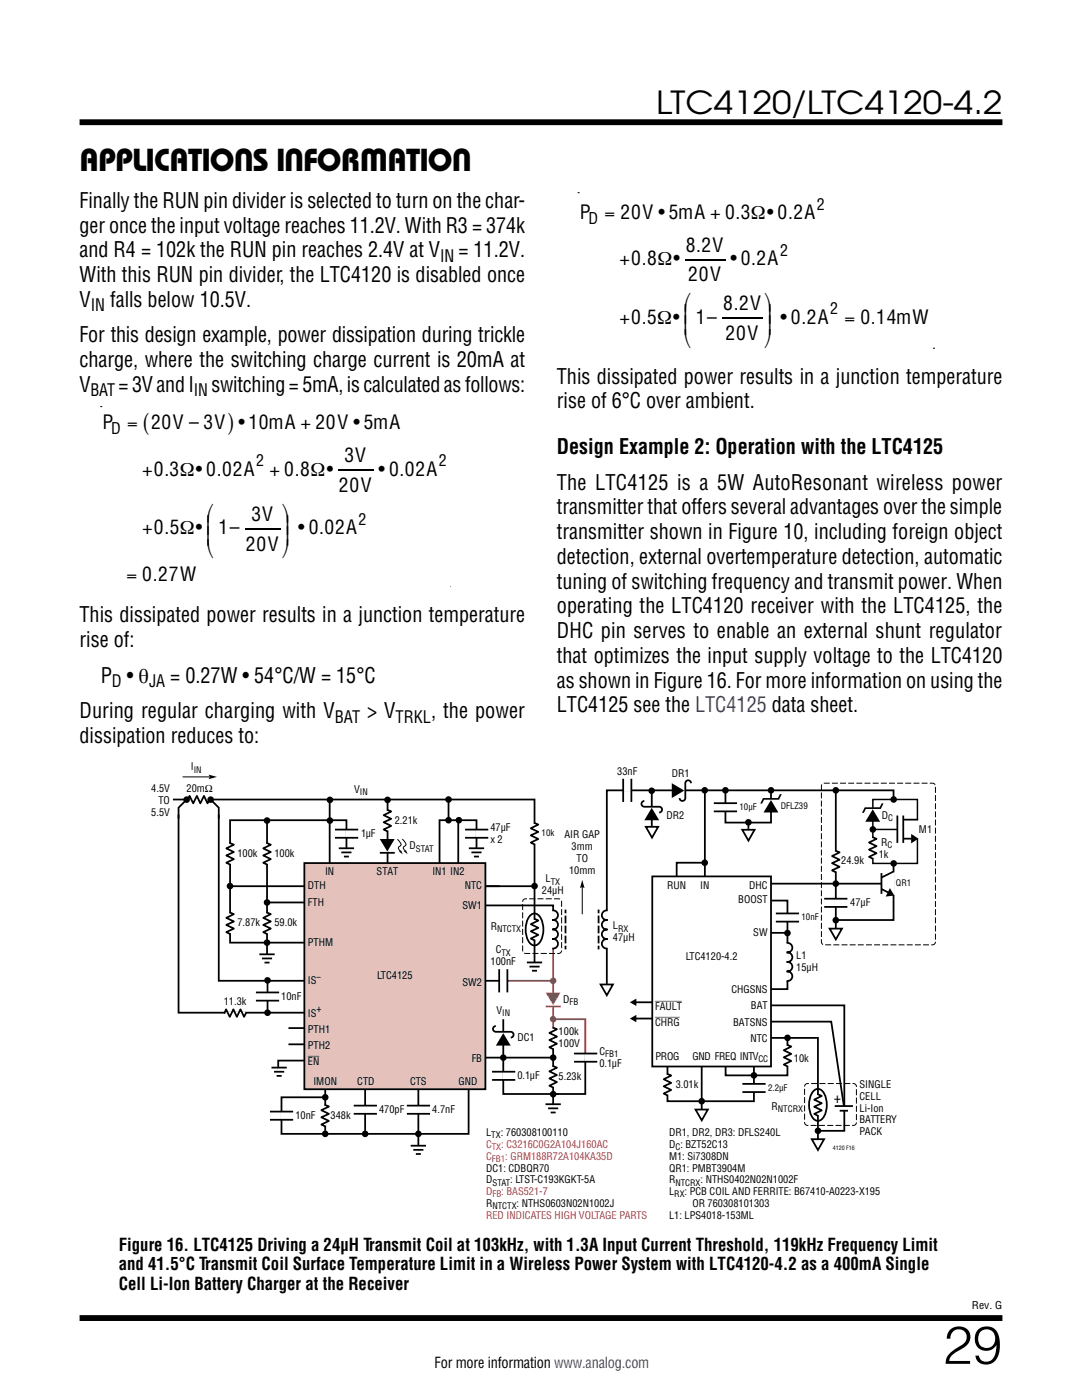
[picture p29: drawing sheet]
<svg xmlns="http://www.w3.org/2000/svg" width="216mm" height="279mm" viewBox="0 0 216 279" stroke-linecap="round" stroke-linejoin="round" font-family="sans-serif">
<defs><g id="words">
<text font-size="10.6" x="188.2" y="272.2">29</text>
<g font-size="6.3">
<text x="130.9" y="22.8">LTC4120/LTC4120-4.2</text>
<text x="15.9" y="34.1">APPLICATIONS INFORMATION</text>
</g>
<g font-size="4.8">
<text x="28.6" y="85.7">(</text>
<text x="45.4" y="85.7">)</text>
</g>
<g font-size="4.2">
<text x="15.9" y="41.5">Finally the RUN pin divider is selected to turn on the char-</text>
<text x="15.9" y="46.4">ger once the input voltage reaches 11.2V. With R3 = 374k</text>
<text x="15.9" y="51.4">and R4 = 102k the RUN pin reaches 2.4V at V</text>
<text x="91.5" y="51.4">= 11.2V.</text>
<text x="15.9" y="56.3">With this RUN pin divider, the LTC4120 is disabled once</text>
<text x="15.9" y="61.3">V</text>
<text x="22" y="61.2">falls below 10.5V.</text>
<text x="15.9" y="68.3">For this design example, power dissipation during trickle</text>
<text x="15.9" y="73.2">charge, where the switching charge current is 20mA at</text>
<text x="111.1" y="76.6">This dissipated power results in a junction temperature</text>
<text x="15.9" y="78.2">V</text>
<text x="23.7" y="78.2">=3Vand I</text>
<text x="42.2" y="78.2">switching=5mA, is calculated as follows:</text>
<text x="111.1" y="81.5">rise of 6°C over ambient.</text>
<text x="111.1" y="90.7">Design Example 2: Operation with the LTC4125</text>
<text x="111.1" y="97.7">The LTC4125 is a 5W AutoResonant wireless power</text>
<text x="111.1" y="102.7">transmitter that offers several advantages over the simple</text>
<text x="111.1" y="107.6">transmitter shown in Figure 10, including foreign object</text>
<text x="111.1" y="112.5">detection, external overtemperature detection, automatic</text>
<text x="111.1" y="117.5">tuning of switching frequency and transmit power. When</text>
<text x="15.9" y="124.2">This dissipated power results in a junction temperature</text>
<text x="111.1" y="122.4">operating the LTC4120 receiver with the LTC4125, the</text>
<text x="15.9" y="129.1">rise of:</text>
<text x="111.1" y="127.4">DHC pin serves to enable an external shunt regulator</text>
<text x="20.1" y="136.3">P</text>
<text x="25.3" y="136.3">• θ</text>
<text x="34" y="136.3">= 0.27W • 54°C/W = 15°C</text>
<text x="111.1" y="132.3">that optimizes the input supply voltage to the LTC4120</text>
<text x="111.1" y="137.2">as shown in Figure 16. For more information on using the</text>
<text x="15.9" y="143.4">During regular charging with V</text>
<text x="73.3" y="143.4">&gt; V</text>
<text x="86" y="143.4">, the power</text>
<text x="111.1" y="142.2">LTC4125 see the LTC4125 data sheet.</text>
<text x="15.9" y="148.3">dissipation reduces to:</text>
</g>
<g font-size="3.9">
<text x="115.7" y="43.7">P</text>
<text x="120.6" y="43.7">= 20V • 5mA + 0.3Ω• 0.2A</text>
<text x="123.6" y="52.9">+0.8Ω•</text>
<text x="136.8" y="50.2">8.2V</text>
<text x="145.7" y="52.9">• 0.2A</text>
<text x="137.3" y="56.2">20V</text>
<text x="123.6" y="64.6">+0.5Ω• ⎜ 1–</text>
<text x="136.4" y="61.3">⎛</text>
<text x="136.4" y="66">⎜</text>
<text x="144.3" y="62">8.2V ⎞</text>
<text x="152.5" y="63.7">⎟ • 0.2A</text>
<text x="152.5" y="66">⎟</text>
<text x="168.5" y="64.6">= 0.14mW</text>
<text x="136.4" y="68.6">⎝</text>
<text x="144.8" y="67.9">20V ⎠</text>
<text x="20.5" y="85.6">P</text>
<text x="25.4" y="85.6">= 20V – 3V • 10mA + 20V • 5mA</text>
<text x="28.4" y="94.9">+0.3Ω• 0.02A</text>
<text x="53.8" y="94.9">+ 0.8Ω•</text>
<text x="68.7" y="92.2">3V</text>
<text x="75.5" y="94.9">• 0.02A</text>
<text x="67.6" y="98.2">20V</text>
<text x="28.4" y="106.6">+0.5Ω• ⎜ 1–</text>
<text x="41.2" y="103.3">⎛</text>
<text x="41.2" y="108">⎜</text>
<text x="50.2" y="104">3V ⎞</text>
<text x="56.3" y="105.7">⎟ • 0.02A</text>
<text x="56.3" y="108">⎟</text>
<text x="41.2" y="110.6">⎝</text>
<text x="49" y="109.9">20V ⎠</text>
<text x="25.2" y="116">= 0.27W</text>
</g>
<g font-size="3.5">
<text x="23.7" y="249.6">Figure 16. LTC4125 Driving a 24μH Transmit Coil at 103kHz, with 1.3A Input Current Threshold, 119kHz Frequency Limit</text>
<text x="23.7" y="253.5">and 41.5°C Transmit Coil Surface Temperature Limit in a Wireless Power System with LTC4120-4.2 as a 400mA Single</text>
<text x="23.7" y="257.4">Cell Li-Ion Battery Charger at the Receiver</text>
</g>
<g font-size="3.4">
<text x="87.8" y="52.2">IN</text>
<text x="18.1" y="62.1">IN</text>
<text x="18.1" y="79">BAT</text>
<text x="38.7" y="79">IN</text>
<text x="22.3" y="137.2">D</text>
<text x="29.8" y="137.2">JA</text>
<text x="66.8" y="144.2">BAT</text>
<text x="78.9" y="144.2">TRKL</text>
</g>
<g font-size="3.2">
<text x="163" y="41.8">2</text>
<text x="117.4" y="44.8">D</text>
<text x="155.7" y="51">2</text>
<text x="165.7" y="62.7">2</text>
<text x="22.2" y="86.6">D</text>
<text x="51.1" y="93">2</text>
<text x="87.6" y="93">2</text>
<text x="71.6" y="104.7">2</text>
</g>
<text font-size="3" x="86.7" y="273.1">For more information www.analog.com</text>
<text font-size="2.9" x="166.4" y="220.1">+</text>
<g font-size="2.1">
<text x="38.1" y="153.8">I</text>
<text x="123.2" y="154.6">33nF</text>
<text x="134" y="155.1">DR1</text>
<text x="30.2" y="158.1">4.5V</text>
<text x="31.6" y="160.4">TO</text>
<text x="37.2" y="158.1">20mΩ</text>
<text x="70.7" y="158.3">V</text>
<text x="30.2" y="162.8">5.5V</text>
<text x="72" y="167">1µF</text>
<text x="78.8" y="164.4">2.21k</text>
<text x="97.8" y="165.9">47µF</text>
<text x="112.7" y="167.3">AIR GAP</text>
<text x="133" y="163.4">DR2</text>
<text x="175.9" y="163.4">D</text>
<text x="183.4" y="166.3">M1</text>
<text x="47.4" y="171">100k</text>
<text x="54.8" y="171">100k</text>
<text x="81.7" y="169.5">D</text>
<text x="97.8" y="168.3">x 2</text>
<text x="114.1" y="169.6">3mm</text>
<text x="115" y="172">TO</text>
<text x="167.9" y="172.5">24.9k</text>
<text x="175.3" y="171.2">1k</text>
<text x="175.9" y="168.8">R</text>
<text x="61.4" y="177.5">DTH</text>
<text x="64.9" y="174.6">IN</text>
<text x="75.2" y="174.6">STAT</text>
<text x="86.3" y="174.6">IN1 IN2</text>
<text x="92.7" y="177.5">NTC</text>
<text x="108.1" y="178.5">24µH</text>
<text x="108.9" y="176.1">L</text>
<text x="113.5" y="174.3">10mm</text>
<text x="133.1" y="177.4">RUN</text>
<text x="139.7" y="177.4">IN</text>
<text x="149.5" y="177.4">DHC</text>
<text x="47.4" y="184.9">7.87k</text>
<text x="54.8" y="184.9">59.0k</text>
<text x="61.4" y="180.8">FTH</text>
<text x="92.3" y="181.3">SW1</text>
<text x="97.9" y="185.5">R</text>
<text x="122.3" y="185.5">L</text>
<text x="147.3" y="180.2">BOOST</text>
<text x="169.6" y="180.9">47µF</text>
<text x="61.4" y="188.7">PTHM</text>
<text x="98.9" y="190.3">C</text>
<text x="122.3" y="187.9">47µH</text>
<text x="136.8" y="191.6">LTC4120-4.2</text>
<text x="150.3" y="186.7">SW</text>
<text x="158.9" y="191.4">L1</text>
<text x="61.4" y="196.4">IS</text>
<text x="75.3" y="195.5">LTC4125</text>
<text x="92.3" y="196.7">SW2</text>
<text x="97.9" y="192.6">100nF</text>
<text x="158.9" y="193.8">15µH</text>
<text x="44.7" y="200.6">11.3k</text>
<text x="56.1" y="199.5">10nF</text>
<text x="61.4" y="202.9">IS</text>
<text x="63.2" y="202">+</text>
<text x="99.1" y="202.4">V</text>
<text x="112.4" y="200.1">D</text>
<text x="130.7" y="201.5">FAULT</text>
<text x="145.9" y="198.2">CHGSNS</text>
<text x="149.8" y="201.5">BAT</text>
<text x="61.4" y="206.1">PTH1</text>
<text x="61.4" y="209.4">PTH2</text>
<text x="103.3" y="207.8">DC1</text>
<text x="111.5" y="206.6">100k</text>
<text x="111.5" y="209">100V</text>
<text x="130.7" y="204.8">CHRG</text>
<text x="146.3" y="204.7">BATSNS</text>
<text x="149.7" y="207.9">NTC</text>
<text x="61.4" y="212.6">EN</text>
<text x="94.1" y="212">FB</text>
<text x="103.3" y="215.3">0.1µF</text>
<text x="111.5" y="215.6">5.23k</text>
<text x="119.6" y="210.5">C</text>
<text x="119.6" y="212.9">0.1µF</text>
<text x="130.8" y="211.5">PROG</text>
<text x="138.2" y="211.5">GND FREQ INTV</text>
<text x="158.4" y="211.9">10k</text>
<text x="62.5" y="216.5">IMON</text>
<text x="71.3" y="216.5">CTD</text>
<text x="81.8" y="216.5">CTS</text>
<text x="91.5" y="216.5">GND</text>
<text x="134.8" y="217.1">3.01k</text>
<text x="154" y="221.6">R</text>
<text x="171.5" y="217.1">SINGLE</text>
<text x="171.5" y="219.5">CELL</text>
<text x="171.5" y="221.8">Li-Ion</text>
<text x="58.9" y="223.3">10nF</text>
<text x="66" y="223.3">348k</text>
<text x="75.7" y="222.1">470pF</text>
<text x="86.3" y="222.1">4.7nF</text>
<text x="97" y="226.7">L</text>
<text x="99.9" y="226.7">: 760308100110</text>
<text x="133.5" y="226.7">DR1, DR2, DR3: DFLS240L</text>
<text x="171.5" y="224.2">BATTERY</text>
<text x="171.5" y="226.6">PACK</text>
<text x="97" y="233.8">DC1: CDBQR70</text>
<text x="133.5" y="231.4">M1: Si7308DN</text>
<text x="133.5" y="233.8">QR1: PMBT3904M</text>
<text x="133.5" y="229.1">D : BZT52C13</text>
<text x="97" y="236.2">D</text>
<text x="101.8" y="236.2">: LTST-C193KGKT-5A</text>
<text x="133.5" y="236.2">R</text>
<text x="133.5" y="238.5">L</text>
<text x="136.6" y="238.5">: PCB COIL AND FERRITE: B67410-A0223-X195</text>
<text x="139.8" y="236.2">: NTHS0402N02N1002F</text>
<text x="97" y="240.9">R</text>
<text x="103.1" y="240.9">: NTHS0603N02N1002J</text>
<text x="133.5" y="243.2">L1: LPS4018-153ML</text>
<text x="138.2" y="240.9">OR 760308101303</text>
<text x="193.9" y="261.2">Rev. G</text>
</g>
<g font-size="2.1" fill="#da2032">
<text x="97" y="231.4">C</text>
<text x="97" y="229.1">C</text>
<text x="100" y="229.1">: C3216C0G2A104J160AC</text>
<text x="100.8" y="231.4">: GRM188R72A104KA35D</text>
<text x="97" y="238.5">D</text>
<text x="100" y="238.5">: BAS521-7</text>
<text x="97" y="243.2">RED INDICATES HIGH VOLTAGE PARTS</text>
</g>
<g font-size="1.8">
<text x="38.7" y="154.2">IN</text>
<text x="71.8" y="158.7">IN</text>
<text x="147.6" y="161.7">10µF</text>
<text x="155.8" y="161.4">DFLZ39</text>
<text x="108.1" y="166.9">10k</text>
<text x="177.2" y="163.8">C</text>
<text x="83" y="170">STAT</text>
<text x="177.1" y="169.3">C</text>
<text x="109.9" y="176.6">TX</text>
<text x="178.8" y="176.8">QR1</text>
<text x="99.2" y="186">NTCTX</text>
<text x="123.3" y="185.9">RX</text>
<text x="159.9" y="183.7">10nF</text>
<text x="100.1" y="190.7">TX</text>
<text x="63.2" y="195.5">–</text>
<text x="100.2" y="202.8">IN</text>
<text x="113.6" y="200.5">FB</text>
<text x="120.8" y="211">FB1</text>
<text x="151.3" y="212">CC</text>
<text x="153.3" y="217.7">2.2µF</text>
<text x="155.2" y="222">NTCRX</text>
<text x="98" y="227.2">TX</text>
<text x="134.8" y="229.5">C</text>
<text x="98.3" y="236.6">STAT</text>
<text x="134.5" y="239">RX</text>
<text x="134.8" y="236.6">NTCRX</text>
<text x="98.3" y="241.3">NTCTX</text>
</g>
<g font-size="1.8" fill="#da2032">
<text x="98.2" y="229.5">TX</text>
<text x="98.2" y="231.9">FB1</text>
<text x="98.3" y="239">FB</text>
</g>
<text font-size="1.2" x="166.2" y="229.5">4120 F16</text>
</g></defs>
<path d="M15.9 24.4h184.1M15.9 263h184.1" fill="none" stroke="#000" stroke-width="1.2" stroke-linecap="butt"/>
<path d="M115.4 38.5h.1M186.3 69.5h.1M20.1 81.1h.1M90 117.1h.1M79.3 167.5l.7 .9v.3l-.5 .5 .5 .8M80.3 167.5l.7 .9v.2l-.5 .6 .5 .8" fill="none" stroke="#000" stroke-width=".2"/>
<path d="M136.7 51.8h8.1M144.1 63.5h8.2M67.5 93.8h7.1M48.9 105.5h7.2" fill="none" stroke="#000" stroke-width=".21"/>
<path d="M100.6 195.7h9.8M110.4 186.5v20.8M110.4 203.4h6.4v7.6" fill="none" stroke="#da2032" stroke-width=".35"/>
<g fill="none" stroke="#000" stroke-width=".35">
<path d="M34.5 159.6h72.2v33.1M65.8 159.8v14.1M77.3 159.8v14.1M89.5 159.8v3.9M140.6 157.7v18.9M144.8 157.7v6.5h9v-6.5M166.8 157.7v28.5M35.6 162.6v39.5h25.8M43.7 162.6v33.1h56.9M45.9 176.9h60.8M53.3 163.7v27.9M69.1 170.1v-6.4h-23.2v24.4h17"/>
<path d="M78.8 170.2h-3M91.4 163.7v10.2M95.1 170.1v-6.4h-7.4v10.2M140.6 172.2h-5.6v4.4M149.3 164.3v1.1M152.9 176.4h23M153 179.7h4.1v17.7h-4.1M53.3 180.1h8.1M53.4 195.7v6.4M95.9 180.7h14.5v5.8M151 186.2h6.1M166.8 183.6h11.5v-25.9h-57.2v39.1"/>
<path d="M49.1 202.1l-.4 .8-.7-1.5-.7 1.5-.7-1.5-.8 1.5-.7-1.5-.4 .9M57.6 208.4h3.8M57.6 205.2h3.8M61.4 211.7h-5.9v2.2M64.9 217.1v8.6M72.9 217.1v8.6M83.5 217.1v12.4M93.5 216.2v10.1h-37.3v-7.3h8.8M95 211.1h15.4M100.4 203.4v14.9h11.1M110.4 207.3v14M116.8 211v7.3h-6.4"/>
<path d="M126.7 200h4.8M126.7 203.3h4.8M133.2 211.2v8.6h17.2v-8.6M140 211.5v10M152.4 207.1h10.8v20.5M153 200.6h15.5v25.1h-5.3M153 203.9h12.9l2.5 16.8M157.1 207.1v7.5h-12.3v-3.3"/>
</g>
<g fill="#000">
<path d="M75.8 167.4h3l-1.5 2.5zM79.6 169.9h.3l.1-.3 .4 .9zM80.6 169.9l.3-.1 .1-.2 .3 .9z"/>
<circle cx="89.5" cy="159.6" r=".66"/>
<circle cx="140.6" cy="157.7" r=".66"/>
<circle cx="144.8" cy="157.7" r=".66"/>
<circle cx="89.5" cy="163.7" r=".66"/>
<circle cx="91.6" cy="163.7" r=".66"/>
<circle cx="140.6" cy="172.2" r=".66"/>
<circle cx="149.3" cy="164.1" r=".66"/>
<circle cx="53.4" cy="195.7" r=".66"/>
<circle cx="157.1" cy="186.2" r=".66"/>
<circle cx="53.4" cy="202.1" r=".66"/>
<circle cx="140" cy="219.8" r=".66"/>
<circle cx="150.4" cy="214.6" r=".66"/>
<circle cx="157.1" cy="207.1" r=".66"/>
<circle cx="163.2" cy="225.7" r=".66"/>
</g>
<path d="M77.3 168.2v2M44.9 202.2h4.1" fill="none" stroke="#fff" stroke-width=".59"/>
<path d="M138.8 221.4h2.4l-1.2 2.2z" fill="#fff"/>
<path d="M138.8 221.4h2.4l-1.2 2.2z" fill="none" stroke="#000" stroke-width=".35"/>
<path d="M125.7 200l1.3-.7v1.5zM125.7 203.3l1.3-.8v1.5z" fill="#000"/>
<path d="M60.7 172.2h36.2v45.2h-36.2z" fill="#e5c1bc"/>
<path d="M60.7 172.2h36.2v45.2h-36.2z" fill="none" stroke="#000" stroke-width=".35"/>
<path d="M130.2 174.9h23.6v37.9h-23.6z" fill="#fff"/>
<g fill="none" stroke="#000" stroke-width=".35">
<path d="M106.6 164.2l.8 .4-1.5 .7 1.5 .7-1.5 .7 1.5 .7-1.5 .8 .8 .4M130.2 174.9h23.6v37.9h-23.6zM45.8 182.1l.9 .3-1.5 .8 1.5 .7-1.5 .7 1.5 .7-1.5 .7 .8 .4M51.8 190.5h3M52.3 191.3h2M52.8 192.1h1M105.1 192.1h3.1M105.6 192.9h2.1M106.2 193.7h1M110.3 205.1l.8 .3-1.5 .7 1.5 .8-1.5 .7 1.5 .7-1.5 .7 .8 .4M110.3 212.7l.8 .4-1.5 .7 1.5 .7-1.5 .7 1.5 .8-1.5 .7 .8 .4M82 228.7h3"/>
<path d="M82.5 229.5h2M83 230.3h1M108.9 220.4h3M109.4 221.2h2M109.9 222h1"/>
</g>
<path d="M106.7 164.4v4M45.9 182.3v4M110.4 205.2v4.1M110.4 212.9v4" fill="none" stroke="#fff" stroke-width=".59"/>
<path d="M53.3 190.5v1.8M106.7 192.1v1.8M83.5 228.7v1.8M110.4 220.4v1.8" fill="none" stroke="#fff" stroke-width=".81" stroke-linecap="butt"/>
<g fill="#000">
<circle cx="45.9" cy="176.8" r=".66"/>
<circle cx="106.7" cy="176.8" r=".66"/>
<circle cx="53.3" cy="188.1" r=".66"/>
<circle cx="64.9" cy="219" r=".66"/>
<circle cx="100.4" cy="211.1" r=".66"/>
<circle cx="110.4" cy="211.1" r=".66"/>
<circle cx="64.9" cy="226.3" r=".66"/>
<circle cx="72.9" cy="226.3" r=".66"/>
<circle cx="83.5" cy="226.3" r=".66"/>
</g>
<g fill="#da2032">
<circle cx="110.4" cy="203.4" r=".66"/>
<circle cx="110.4" cy="195.7" r=".66"/>
</g>
<g fill="#000">
<circle cx="65.8" cy="159.6" r=".66"/>
<circle cx="77.3" cy="159.6" r=".66"/>
<circle cx="65.8" cy="163.8" r=".66"/>
<circle cx="110.4" cy="218.4" r=".66"/>
</g>
<g fill="none" stroke="#fff" stroke-width=".59">
<path d="M124.4 157.7h1.6M45.9 168.4v4M53.3 168.4v4M69.2 165.6v1.6M77.3 161.8v4M95.1 165.6v1.6M166.8 169.9v4.1M166.8 179.4v1.6M53.3 182.3v4M53.4 198.1v1.6M99.6 195.7h1.6M110.4 181.7v7.5"/>
<path d="M157.1 188.2v7.5M100.5 213.9v1.6M116.9 210.3v1.6M56.2 221.9v1.6M64.9 220.6v4.1M72.9 220.7v1.6M83.5 220.7v1.6"/>
</g>
<g fill="none" stroke="#000" stroke-width=".35">
<path d="M124.3 155.4v4.6M126 155.4v4.6M45.8 168.2l.9 .4-1.5 .7 1.5 .7-1.5 .7 1.5 .8-1.5 .7 .8 .4M53.2 168.2l.8 .4-1.5 .7 1.5 .7-1.5 .7 1.5 .8-1.5 .7 .8 .4M66.8 165.6h4.7M66.8 167.2h4.7M67.6 169.3h3M68.1 170.1h2M68.6 170.9h1M77.2 161.6l.9 .3-1.5 .8 1.5 .7-1.5 .7 1.5 .7-1.5 .7 .8 .4M92.8 165.6h4.6M92.8 167.2h4.6"/>
<path d="M93.5 169.3h3.1M94.1 170.1h2M94.6 170.9h1M164.5 179.4h4.6M166.7 169.8l.8 .3-1.5 .8 1.5 .7-1.5 .7 1.5 .7-1.5 .7 .8 .4M51.1 198.1h4.6M51.1 199.7h4.6M53.2 182.1l.8 .3-1.5 .8 1.5 .7-1.5 .7 1.5 .7-1.5 .7 .8 .4M99.6 193.4v4.7M101.2 193.4v4.7M105.9 182.6a1.34 1.34 0 0 1 2.1 .9 4.8 4.8 0 0 1-.6 4.9 1.34 1.34 0 0 1-2.1-.9 4.8 4.8 0 0 1 .6-4.9zM106.6 183.3l.8 .4-1.5 .7 1.5 .8-1.5 .7 1.5 .7-1.5 .7 .8 .4"/>
<path d="M110.2 181.7a.97 .97 0 0 1 1.1 .9 .97 .97 0 0 1-1.1 1 .96 .96 0 0 1 1.1 .9 .96 .96 0 0 1-1.1 1 .96 .96 0 0 1 1.1 .9 .96 .96 0 0 1-1.1 1 .97 .97 0 0 1 1.1 .9 .97 .97 0 0 1-1.1 1M157 188.2a.97 .97 0 0 1 1.1 .9 .97 .97 0 0 1-1.1 1 .96 .96 0 0 1 1.1 .9 .96 .96 0 0 1-1.1 1 .96 .96 0 0 1 1.1 .9 .96 .96 0 0 1-1.1 1 .97 .97 0 0 1 1.1 .9 .97 .97 0 0 1-1.1 1M164.5 181h4.6M98.2 213.9h4.6M98.2 215.5h4.6M114.5 210.3h4.7M114.5 211.9h4.7M53.9 221.8h4.6M53.9 223.5h4.6M64.8 220.5l.8 .3-1.5 .8 1.5 .7-1.5 .7 1.5 .7-1.5 .7 .8 .4M70.6 220.7h4.6M70.6 222.3h4.6"/>
<path d="M81.2 220.7h4.6M81.2 222.3h4.6"/>
</g>
<path d="M106.7 183.5v4.1" fill="none" stroke="#fff" stroke-width=".88" stroke-linecap="butt"/>
<path d="M69.1 169.3v1.9M95.1 169.3v1.9" fill="none" stroke="#fff" stroke-width=".81" stroke-linecap="butt"/>
<path d="M165.5 185.3h2.5l-1.2 2.2z" fill="#fff"/>
<path d="M165.5 185.3h2.5l-1.2 2.2zM98.9 204.8a.57 .57 0 0 0-.5 .6 .57 .57 0 0 0 .6 .5h2.9a.57 .57 0 0 1 .6 .6 .57 .57 0 0 1-.6 .6" fill="none" stroke="#000" stroke-width=".35"/>
<g fill="#000">
<path d="M100.4 206.2l1.5 2.5h-3z"/>
<circle cx="153.8" cy="157.7" r=".66"/>
<circle cx="166.8" cy="157.7" r=".66"/>
<circle cx="166.8" cy="176.4" r=".66"/>
<circle cx="166.8" cy="183.6" r=".66"/>
</g>
<path d="M110.4 198.8v2M100.4 206v1.8" fill="none" stroke="#fff" stroke-width=".59"/>
<path d="M108.9 198.1h3l-1.5 2.5z" fill="#da2032"/>
<path d="M111.9 200.9h-3" fill="none" stroke="#da2032" stroke-width=".35"/>
<g fill="#000">
<circle cx="53.3" cy="163.8" r=".66"/>
<circle cx="53.3" cy="180.1" r=".66"/>
</g>
<path d="M119.8 196.5h2.5l-1.2 2.1z" fill="#fff"/>
<path d="M119.8 196.5h2.5l-1.2 2.1z" fill="none" stroke="#000" stroke-width=".35"/>
<path d="M104.5 179.5l.4-.1h6.6a.59 .59 0 0 1 .6 .6v9.7a.59 .59 0 0 1-.6 .6h-6.6a.59 .59 0 0 1-.6-.6v-9.7z" fill="none" stroke="#000" stroke-width=".2" stroke-dasharray="1.2 .5" stroke-linecap="butt"/>
<path d="M162 227.4h2.4l-1.2 2.1z" fill="#fff"/>
<g fill="none" stroke="#000" stroke-width=".35">
<path d="M142.4 160.3h4.7M142.4 161.9h4.7M112.8 181.5v.8M112.8 188.7v.8M119.4 181.5v.8M119.4 188.7v.8M121.2 181.7a.97 .97 0 0 0-1.1 .9 .97 .97 0 0 0 1.1 1 .96 .96 0 0 0-1.1 .9 .96 .96 0 0 0 1.1 1 .96 .96 0 0 0-1.1 .9 .96 .96 0 0 0 1.1 1 .97 .97 0 0 0-1.1 .9 .97 .97 0 0 0 1.1 1M154.8 182.3h4.6M154.8 183.9h4.6M148.1 216.3h4.7M148.1 217.9h4.7M162.4 217.6a1.34 1.34 0 0 1 2.2 .9 4.8 4.8 0 0 1-.6 4.9 1.34 1.34 0 0 1-2.2-.9 4.8 4.8 0 0 1 .6-4.9z"/>
<path d="M163.1 218.4l.9 .3-1.5 .8 1.5 .7-1.5 .7 1.5 .7-1.5 .7 .8 .4M162 227.4h2.4l-1.2 2.1zM166.6 220.7h3.6M167.5 221.7h1.7"/>
</g>
<path d="M163.2 218.5v4.1M168.4 220.8v.9" fill="none" stroke="#fff" stroke-width=".88" stroke-linecap="butt"/>
<path d="M160.7 216.4l.4-.2h9.2a.59 .59 0 0 1 .6 .6v7.2a.59 .59 0 0 1-.6 .6h-9.2a.59 .59 0 0 1-.6-.6v-7.2z" fill="none" stroke="#000" stroke-width=".2" stroke-dasharray="1.2 .5" stroke-linecap="butt"/>
<path d="M153.8 159.4v1.8M144.8 160.3v1.6M121.1 181.8v7.5M157.1 182.3v1.6M150.5 216.3v1.6" fill="none" stroke="#fff" stroke-width=".59"/>
<path d="M112.8 188.3v-5.8M119.4 188.3v-5.8" fill="none" stroke="#000" stroke-width=".35" stroke-dasharray="1.5 .5" stroke-linecap="butt"/>
<path d="M152.2 159.3h3l.4-.8h.4l-.6 1.1h-2.9l-.4 .8h-.4zM153.8 159.7l1.5 2.4h-2.9z" fill="#000"/>
<path d="M148.1 165.6h2.5l-1.3 2.2z" fill="#fff"/>
<path d="M128.6 159.9a.57 .57 0 0 0-.6 .5 .57 .57 0 0 0 .6 .6h2.9a.57 .57 0 0 1 .6 .6 .57 .57 0 0 1-.6 .5M130.1 157.8v7.9M137.9 156.3a.57 .57 0 0 0-.6-.6 .57 .57 0 0 0-.6 .6v3a.57 .57 0 0 1-.5 .5 .57 .57 0 0 1-.6-.5M148.1 165.6h2.5l-1.3 2.2zM175.9 174.2v4.2M175.9 177.4l2 1.1M178.3 173.9l-2.4 1.2M133.1 214.3l.8 .3-1.5 .8 1.5 .7-1.5 .7 1.5 .7-1.5 .7 .8 .4M157 208.5l.9 .4-1.5 .7 1.5 .7-1.5 .7 1.5 .7-1.5 .8 .8 .4" fill="none" stroke="#000" stroke-width=".35"/>
<path d="M178.3 174v4.6M133.2 214.5v4M157.1 208.7v4" fill="none" stroke="#fff" stroke-width=".59"/>
<path d="M175.9 176.3h1.3" fill="none" stroke="#fff" stroke-width=".41"/>
<g fill="#000">
<path d="M41.6 154.6l1.7 .5-1.7 .4 .3-.5zM134 156.3l2.5 1.5-2.5 1.5zM130 161.2l1.5 2.5h-2.9zM177.6 177.7l.5 .9-1 .1z"/>
<circle cx="130" cy="157.8" r=".66"/>
</g>
<path d="M177.6 177.7l.5 .9-1 .1z" fill="none" stroke="#000" stroke-width=".41"/>
<path d="M164.1 156.5l.4-.2h21.6a.59 .59 0 0 1 .6 .6v31.1a.59 .59 0 0 1-.6 .6h-21.6a.59 .59 0 0 1-.6-.6v-31.1z" fill="none" stroke="#000" stroke-width=".2" stroke-dasharray="1.2 .4" stroke-linecap="butt"/>
<path d="M36.4 155h5.5" fill="none" stroke="#000" stroke-width=".2"/>
<path d="M134.9 157.8h1.8M130 161v1.8" fill="none" stroke="#fff" stroke-width=".88" stroke-linecap="butt"/>
<path d="M128.9 165h2.4l-1.2 2.2z" fill="#fff"/>
<path d="M37.4 159.4l-1.8 1.8v2.2M41.8 159.5l-.4 .8-.7-1.5-.7 1.5-.7-1.5-.7 1.5-.8-1.5-.3 .9M41.9 159.4l1.8 1.8v2.2M128.9 165h2.4l-1.2 2.2z" fill="none" stroke="#000" stroke-width=".35"/>
<path d="M37.6 159.6h4.1" fill="none" stroke="#fff" stroke-width=".59"/>
<g fill="#000">
<circle cx="37.2" cy="159.6" r=".66"/>
<circle cx="42" cy="159.6" r=".66"/>
</g>
<path d="M174.2 159.6h8.9v12.7h-8.9z" fill="#fff"/>
<path d="M174.2 159.6h8.9v12.7h-8.9z" fill="none" stroke="#000" stroke-width=".29"/>
<path d="M174.1 167l.8 .4-1.5 .7 1.5 .8-1.5 .7 1.5 .7-1.5 .7 .8 .4M179.1 162.8v5.4M180.2 162.8v5.4M180.2 163.6h3M180.3 167.4h2.1" fill="none" stroke="#000" stroke-width=".35"/>
<path d="M174.2 167.2v4M174.2 161.2v1.9M183 163.6v3.8M183.1 163.6v3.8" fill="none" stroke="#fff" stroke-width=".59"/>
<path d="M174.2 161.5l1.4 2.5h-2.9zM172.5 161.1h3l.4-.8h.4l-.5 1.1h-3l-.4 .8h-.4zM182 166.8l.9 .6-.9 .5z" fill="#000"/>
<path d="M182 166.8l.9 .6-.9 .5z" fill="none" stroke="#000" stroke-width=".41"/>
<path d="M174.2 165.5h5z" fill="#fff" stroke="#000" stroke-width=".29"/>
<g fill="#000">
<path d="M116.2 175.6l.4 1.7-.4-.3-.5 .3z"/>
<circle cx="178.3" cy="159.6" r=".66"/>
<circle cx="174.2" cy="165.5" r=".66"/>
<circle cx="178.3" cy="172.3" r=".66"/>
</g>
<path d="M55.7 213.1v1.8" fill="none" stroke="#fff" stroke-width=".81" stroke-linecap="butt"/>
<path d="M54.2 213.1h3M54.7 213.9h2M55.2 214.7h1" fill="none" stroke="#000" stroke-width=".35"/>
<path d="M116.2 177v5.5" fill="none" stroke="#000" stroke-width=".2"/>
<use href="#words"/>
</svg>
